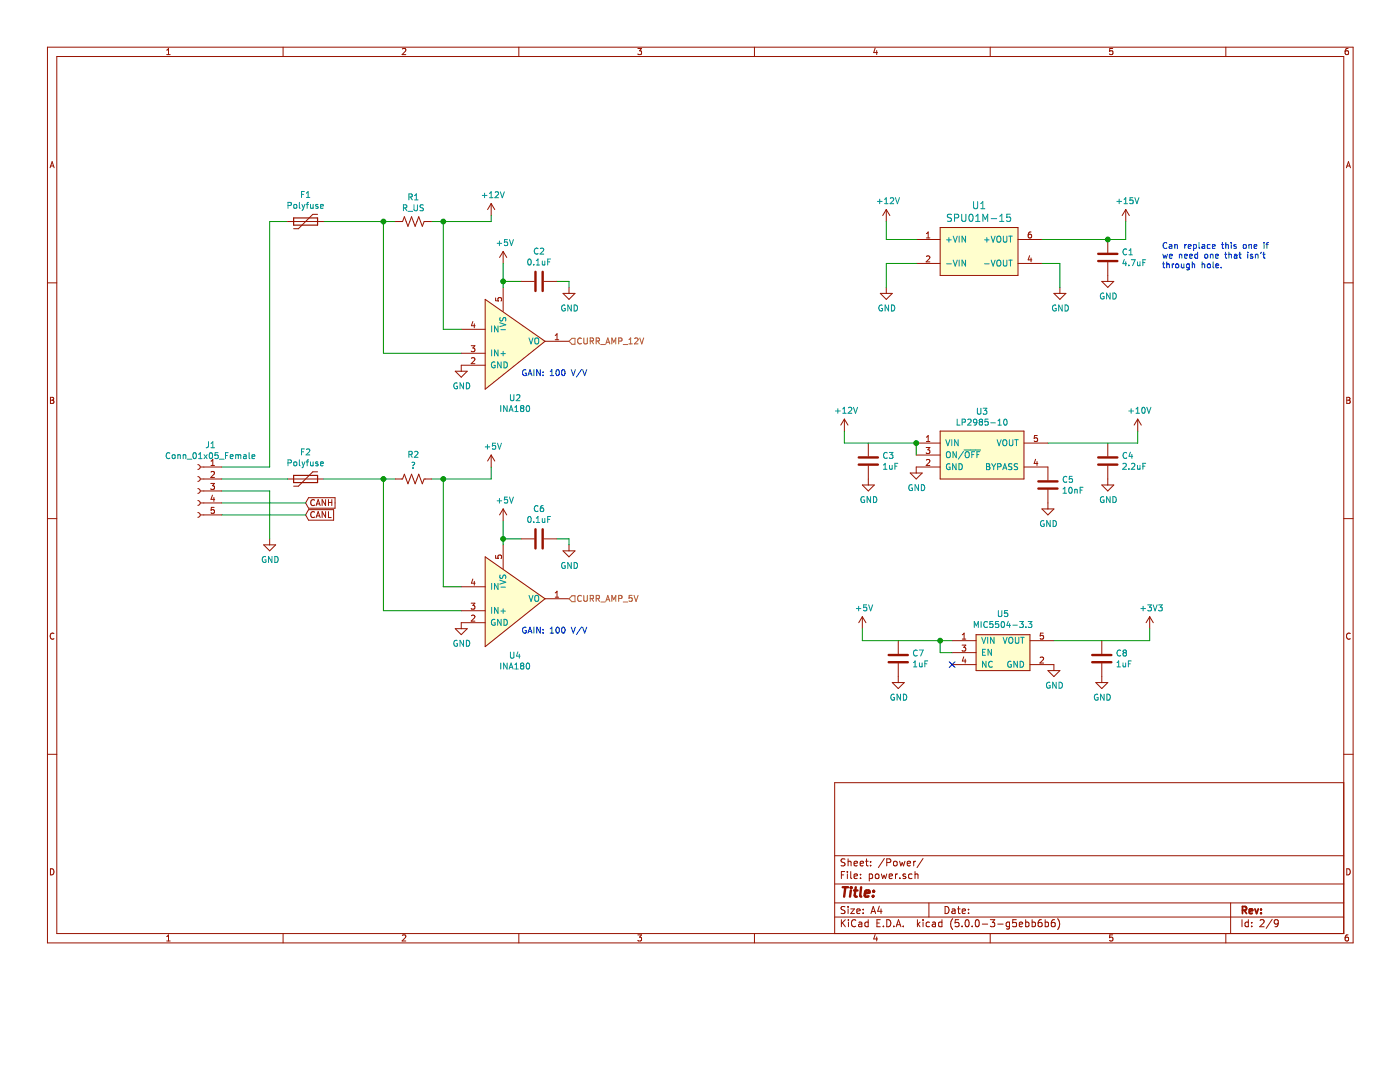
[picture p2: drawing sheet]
<svg xmlns="http://www.w3.org/2000/svg" width="279mm" height="216mm" viewBox="0 0 279 216" stroke-linecap="round" stroke-linejoin="round" font-family="sans-serif">
<g fill="none" stroke="#981200" stroke-width=".2">
<path d="M9.5 9.4h260.5v178.7h-260.5zM11.3 11.3h256.9v175h-256.9zM33.3 10.9h.7M33.3 10l.3-.3v1.2M56.5 9.4v1.9M80.3 9.8l.5-.1 .2 .3-.8 .9h.8M103.5 9.4v1.9M127.3 9.7h.7l-.4 .4 .4 .2v.5l-.2 .1-.5-.1M150.6 9.4v1.9M174.7 9.6l-.3 .9h.7M175 10.1v.8M197.6 9.4v1.9"/>
<path d="M222.1 9.7h-.6l-.1 .6 .6-.1 .1 .6-.2 .1-.5-.1M244.6 9.4v1.9M269 9.7h-.3l-.2 .3-.1 .7 .3 .2 .4-.1-.1-.6-.3-.1-.3 .3M10 33.5l.4-1.2 .4 1.2M10.1 33.1h.6M268.7 33.5l.4-1.2 .4 1.2M268.8 33.1h.6M9.5 56.4h1.8M57.4 44.2h7.2M63.4 42.8h-1l-2.8 2.8h-1M78.9 44.2h1.4l.4-1 .7 2 .7-2 .8 2 .7-2 .7 2 .3-1h1.5M96.8 59.7l12 8.4-12 9.6z"/>
<path d="M98 40.6v2.4M98 40.6l-.7 1.2M98 40.6l.7 1.2M98.9 59.4v.6l.6 .1-.1-.5 .2-.2h.3l.2 .2-.1 .5M100.4 50.2v2.4M100.4 57.3v4.8M100.4 50.2l-.7 1.2M100.4 50.2l.7 1.2M104 56.2h2.6M108.5 56.2h2.7M112.4 58.5h2.4l-1.2 1.2zM113.6 57.3v1.2"/>
<path d="M175.7 58.5h2.4l-1.2 1.2zM176.9 41.8l-.7 1.2M176.9 41.8v2.4M176.9 57.3v1.2M176.9 41.8l.7 1.2M182.9 47.8h4.7M182.9 52.6h4.7M184.9 46.6l.3-.3v1.2M184.9 51.2l.4-.1 .3 .3-.8 .9h.8M184.9 47.5h.7M187.6 45.4h15.6v9.6h-15.6zM203.2 47.8h4.7"/>
<path d="M203.2 52.6h4.7M205.5 51l-.3 .9h.7M205.8 46.3h-.2a.74 .74 0 0 0-.2 1.2l.4-.1 .1-.4-.3-.3h-.2l-.2 .3M205.8 51.5v.8M210.3 58.5h2.4l-1.2 1.2zM211.5 57.3v1.2M219.9 56.2h2.4l-1.2 1.1zM221.1 47.8v2.6M221.1 52.3v3.9M224.7 41.8l-.8 1.2M224.7 41.8v2.4M224.7 41.8l.7 1.2"/>
<path d="M268.2 56.4h1.8M10.1 79.3h.4l.2 .2-.2 .4 .3 .2-.3 .4h-.4zM10.1 79.9h.4M90.9 74.1h2.3l-1.1 1.2zM92.1 70.5h4.7M92.1 65.7h4.7M94 69h.8l-.4 .4 .3 .2 .1 .4-.3 .2-.5-.1M94.1 71.5l.4-.1 .3 .3-.8 .9h.8M94.4 64.2l-.3 .8h.7M94.7 64.6v.8M96.8 72.9h-4.7v1.2M108.8 68.1h4.8"/>
<path d="M110.8 66.9l.4-.3v1.2M110.8 67.8h.7M268.8 79.3h.4l.2 .2-.2 .4 .3 .2-.2 .4h-.5zM268.8 79.9h.4M39.5 99.9a.48 .48 0 0 1 .5 .5 .48 .48 0 0 1-.5 .4M39.5 97.5a.48 .48 0 0 1 .5 .5 .48 .48 0 0 1-.5 .4M39.5 95.1a.48 .48 0 0 1 .5 .5 .48 .48 0 0 1-.5 .5M39.5 92.7a.48 .48 0 0 1 .5 .5 .48 .48 0 0 1-.5 .5M40 98h4.3M40 95.6h4.3M40 93.2h4.3M42.1 96.5h.7l-.4 .4 .3 .1 .1 .4-.2 .3-.5-.2"/>
<path d="M42.1 92.9h.7M42.1 92l.4-.3v1.2M42.1 94.2l.5-.1 .2 .3-.7 .9h.7M42.4 98.8l-.3 .8h.8M42.7 99.3v.7M57.4 95.6h7.2M61.6 99.3h5.3v2.1h-5.3l-.6-1zM62.8 99.8a.53 .53 0 0 0-.8 .5 .53 .53 0 0 0 .8 .5M63.4 94.1h-1l-2.8 2.9h-1M65 99.7v1.2l-.7-1.2v1.2M65.6 99.7v1.2M66.2 99.7v1.2"/>
<path d="M78.9 95.6h1.4l.4-1 .7 1.9 .7-1.9 .8 1.9 .7-1.9 .7 1.9 .3-.9h1.5M98 90.8l-.7 1.2M98 90.8v2.4M98 90.8l.7 1.2M168.5 83.6l-.7 1.2M168.5 83.6v2.4M168.5 83.6l.7 1.2M172.1 96.8h2.4l-1.2 1.2zM173.3 88.4v2.6M173.3 93v3.8M181.7 94.4h2.3l-1.1 1.2zM182.9 88.4h4.7"/>
<path d="M182.9 90.8h4.7M184.8 89.3h.8l-.4 .4 .3 .2 .1 .4-.3 .2-.5-.1M184.9 91.8l.4-.1 .3 .3-.8 .9h.8M184.9 88.1h.7M184.9 87.2l.3-.3v1.2M187.6 86h16.8v9.6h-16.8zM187.6 93.2h-4.7v1.2M204.4 93.2h4.7v2.6M204.4 88.4h4.7M206.7 91.6l-.3 .9h.7M207 92.1v.8M207 86.9h-.5l-.1 .6 .4-.1 .3 .2v.3l-.3 .2-.4-.1"/>
<path d="M209.1 97.7v3.9M219.9 96.8h2.4l-1.2 1.2zM221.1 88.4v2.6M221.1 93v3.8M227.1 83.6l-.8 1.2M227.1 83.6v2.4M227.1 83.6l.7 1.2M9.5 103.5h1.8M39.5 102.3a.48 .48 0 0 1 .5 .4 .48 .48 0 0 1-.5 .5M40 102.7h4.3M40 100.4h4.3M42.7 101.2h-.5l-.1 .6 .5-.1 .2 .2v.3l-.2 .2-.5-.1"/>
<path d="M52.6 108.7h2.4l-1.2 1.2zM53.8 107.5v1.2M61.6 101.7h5v2.1h-5l-.6-1.1zM62.8 102.2a.53 .53 0 0 0-.8 .5 .53 .53 0 0 0 .8 .5M63.1 100.9l.4-1.2 .4 1.2M63.1 103.3l.4-1.2 .4 1.2M63.2 100.5h.6M63.2 102.9h.6M65 102.1v1.2l-.7-1.2v1.2M65.6 102.1v1.2h.5M65.6 100.3h.6M92.1 117.1h4.7"/>
<path d="M94.4 115.5l-.3 .9h.7M94.7 116v.8M96.8 111.1l12 8.4-12 9.5zM98.9 110.8v.6h.6l-.1-.4 .2-.2h.3l.2 .2-.1 .4M100.4 101.6v2.3M100.4 108.7v4.8M100.4 101.6l-.7 1.1M100.4 101.6l.7 1.1M104 107.5h2.6M108.5 107.5h2.7M108.8 119.5h4.8M110.8 119.2h.7"/>
<path d="M110.8 118.3l.4-.3v1.2M112.4 109.9h2.4l-1.2 1.2zM113.6 108.7v1.2M207.9 101.6h2.4l-1.2 1.1zM268.2 103.5h1.8M10.8 126.4a.54 .54 0 0 0-.8 .5 .54 .54 0 0 0 .8 .5M90.9 125.4h2.3l-1.1 1.2zM92.1 121.9h4.7M94 120.4h.8l-.4 .4 .3 .1 .1 .4-.3 .3-.5-.2M94.1 122.9l.4-.2 .3 .4-.8 .8h.8M96.8 124.3h-4.7v1.1M172.1 123.1l-.7 1.2"/>
<path d="M172.1 123.1v2.3M172.1 123.1l.7 1.2M178.1 136.2h2.4l-1.2 1.2zM179.3 127.8v2.7M179.3 132.4v3.8M190 127.8h4.8M190 132.6h4.8M190 130.2h4.8M192 128.7h.7l-.4 .5 .4 .1v.4l-.2 .2-.5-.1M192 127.5h.7M192 126.7l.4-.4v1.2M192.3 131.1l-.3 .8h.8"/>
<path d="M192.6 131.5v.8M194.8 126.6h10.8v7.2h-10.8zM205.6 127.8h4.7M205.6 132.6h4.7v1.2M207.6 131.2l.4-.1 .3 .3-.8 .9h.8M208.2 126.3h-.5l-.1 .6 .4-.1 .3 .2v.3l-.3 .2-.4-.1M209.1 133.8h2.4l-1.2 1.2zM218.7 136.2h2.4l-1.2 1.2zM219.9 127.8v2.7M219.9 132.4v3.8M229.4 123.1l-.7 1.2M229.4 123.1v2.3"/>
<path d="M229.4 123.1l.8 1.2M269.5 126.4a.54 .54 0 0 0-.8 .5 .54 .54 0 0 0 .8 .5M9.5 150.5h1.8M268.2 156.2h-101.6v30.1M268.2 150.5h1.8M10.1 173.4a.62 .62 0 0 1 .7 .6 .62 .62 0 0 1-.7 .6zM166.6 176.4h101.6M166.6 170.8h101.6M167.9 174.6h.5M168.6 173.9h-.7v1.4M168.6 171.4h-.5l-.3 .2 .2 .4 .6 .3v.4l-.2 .1-.6-.1M169.1 173.9v.1"/>
<path d="M169.1 174.4v.9M169.3 171.4v1.4M169.3 172l.1-.1h.4l.1 .9M169.8 173.9v1.2l.2 .2M170.4 172.3l.7-.1v-.3h-.4l-.3 .1 .1 .7h.6M170.4 174.9l.7-.2v-.2l-.4-.1-.3 .2 .1 .6h.6M171.7 172.3l.6-.1v-.3h-.4l-.2 .1v.7h.6M171.7 175.2v.1M171.7 174.5v.1M172.7 171.9h.6M172.9 171.4v1.2l.4 .2M173.5 174.5l.4-.1 .3 .2-.1 .6-.2 .1-.4-.1"/>
<path d="M173.5 174.4v1.4M173.7 172.7v.1M173.7 171.9v.1M174.8 174.5l.2-.1 .3 .1 .1 .6-.1 .1-.3 .1-.2-.1zM175.9 174.4l.3 .9 .2-.7 .3 .7 .3-.9M176.5 171.3l-1.2 1.8M177 172.1l.6-.1 .2-.1-.1-.4-.2-.1h-.5v1.4M177.5 174.9l.6-.2-.1-.2-.4-.1-.1 .2v.6h.5M178.4 172l.2-.1 .4 .1v.7l-.2 .1-.4-.1zM178.7 174.4v.9M179.1 174.4l-.4 .2M179.5 171.9l.3 .9 .3-.7 .2 .7 .3-.9"/>
<path d="M179.6 175.2v.1M180.7 174.5l-.3-.1-.2 .2 .1 .2 .4 .1v.3h-.5M181.1 172.3l.6-.1v-.3h-.4l-.2 .1v.7h.6M182 174.5l-.4-.1-.3 .2 .1 .6 .2 .1 .4-.1M182.3 171.9v.9M182.6 174.5l.2-.1 .3 .1 .1 .8M182.6 173.9v1.4M182.7 171.9l-.4 .2M184.2 171.3l-1.2 1.8M268.8 173.4a.62 .62 0 0 1 .7 .6 .62 .62 0 0 1-.7 .6zM33.3 186.9l.3-.4v1.3M33.3 187.8h.7"/>
<path d="M56.5 186.3v1.8M80.3 186.6l.5-.1 .2 .4-.8 .9h.8M103.5 186.3v1.8M127.3 186.5h.7l-.4 .5 .4 .1v.5l-.2 .2-.5-.2M150.6 186.3v1.8M166.6 183h101.6M166.6 180.2h101.6M167.9 183.5v1.4M168.1 184.1l.6 .8M168.6 181l-.5-.1-.3 .2 .2 .4 .6 .3v.4l-.2 .1-.6-.1M168.7 183.5l-.8 .8M169.3 180.9v.1"/>
<path d="M169.3 181.4v.9M169.3 183.5v.2M169.3 184v.9M169.8 181.4h.7l-.7 .9h.7M170.8 183.7a.56 .56 0 0 0-.7-.1 .56 .56 0 0 0-.2 .7 .53 .53 0 0 0 .3 .6 .53 .53 0 0 0 .6-.1M171 181.8l.7-.1-.1-.3h-.4l-.2 .2 .1 .6h.5M171.4 184.1h.5l.1 .8M172 184.3l-.5 .1-.2 .2 .2 .3 .5-.1M172.3 181.4v.2M172.3 182.2v.1M173.3 183.5v1.4M173.3 184.1l-.4-.1-.3 .3 .1 .5 .2 .1 .4-.1"/>
<path d="M173.8 182.3l.5-1.4 .5 1.4M173.9 181.9h.7M174.7 186.5l-.3 .9h.7M175 187v.8M175 184.2h.5M175.5 180.8l-.3 1h.8M175.7 183.5h-.7v1.4h.7M175.8 181.4v.9M176.3 184.8v.1M177 183.5a.71 .71 0 0 1 .8 .7 .71 .71 0 0 1-.8 .7zM178.4 184.8v.1M178.9 184.9l.4-1.4 .5 1.4"/>
<path d="M179 184.5h.6M180.3 184.8v.1M183.1 183.5v1.4M183.2 184.4l.4 .5M183.6 184l-.5 .5M184.2 183.5v.2M184.2 184v.9M185.4 180.2v2.8M185.5 184.1l-.4-.1-.3 .3 .1 .5 .2 .1 .4-.1M186.1 184.1h.5l.1 .8M186.7 184.3l-.7 .3 .2 .3 .5-.1M188 184.1l-.4-.1-.3 .3 .1 .5 .2 .1 .4-.1"/>
<path d="M188 183.5v1.4M188.6 180.9a.71 .71 0 0 1 .8 .7 .71 .71 0 0 1-.8 .7zM190 181.4h.5l.1 .9M190.1 183.3a1.61 1.61 0 0 0 0 2.2M190.6 181.7l-.5 .1-.2 .2 .2 .3 .5-.1M191.1 181.4h.5M191.3 180.9v1.2l.3 .2M191.3 183.5h-.6l-.1 .7 .7-.1 .1 .2-.1 .5-.2 .1-.5-.1M192 184.8v.1M192 181.8l.7-.1-.1-.3h-.4l-.2 .2 .1 .6h.5M192.7 183.7l.3-.2a.76 .76 0 0 1 .4 .7 .76 .76 0 0 1-.4 .7l-.3-.1-.1-.4zM193.3 182.2v.1"/>
<path d="M193.3 181.4v.2M194 184.8v.1M194.7 183.7l.4-.2a.8 .8 0 0 1-.1 1.4l-.3-.1-.1-.4zM196 184.4h1.1M197.6 186.3v1.8M197.6 183.5h.9l-.5 .6 .5 .1v.6l-.3 .1-.6-.1M199.1 184.4h1.1M201.5 184.1l-.4-.1-.3 .3 .1 .5 .2 .1 .4-.1M201.5 184l-.1 1.3-.2 .1-.3-.1M202.8 183.5h-.7v.7l.7-.1v.7l-.2 .1-.5-.1M203.4 184.5l.7-.2-.1-.2-.4-.1-.2 .2 .1 .6h.5M204.7 184.1l.4-.1 .3 .3-.2 .5h-.5"/>
<path d="M204.7 183.5v1.4M206 184.1l.4-.1 .2 .3v.5l-.2 .1-.4-.1M206 183.5v1.4M207.8 183.5l-.4 .1a1.04 1.04 0 0 0-.1 1.2l.4 .1 .2-.1 .1-.5-.3-.2h-.4l-.1 .2M208.6 184.1l.4-.1 .3 .3-.2 .5h-.5M208.6 183.5v1.4M210.5 183.5l-.4 .1a1.09 1.09 0 0 0-.2 1.2l.4 .1 .2-.1 .1-.5-.3-.2h-.4l-.1 .2M211.1 183.3a1.61 1.61 0 0 1 0 2.2M222.1 186.5h-.6l-.1 .6 .6-.1 .1 .6-.2 .2-.5-.2M244.6 186.3v1.8M245.6 180.2v6.1M247.9 183.5v1.4"/>
<path d="M249.1 184.1l-.4-.1-.2 .3 .1 .5h.5M249.1 183.5v1.4M249.8 184.8v.1M249.8 184.1v.1M251.5 183.7l.5-.2 .3 .4-.9 1h.9M253.9 183.4l-1.2 1.9M255.1 184.1l-.3 .3-.4-.1-.1-.2v-.3l.3-.3h.2l.3 .3a.95 .95 0 0 1-.4 1.1h-.3M269 186.5l-.3 .1-.2 .2-.1 .7 .3 .3 .4-.2-.1-.6h-.3l-.3 .2"/>
</g>
<g fill="none" stroke="#009596" stroke-width=".2">
<path d="M60.2 38.8h.4M60.7 38.2h-.5v1.2M61.2 39.4h.6M61.2 38.5l.3-.3v1.2M81.6 39.3l.6-.1v-.4l-.6-.1v1.2M81.9 39.3l.4 .6M82.7 39.9h.7M82.7 39l.4-.3v1.2M96.3 39h.9M96.7 38.5v1M97.7 39.5h.7M97.7 38.6l.3-.3v1.2"/>
<path d="M98.8 38.4l.5-.1 .2 .3-.7 .9h.7M99.8 38.3l.4 1.2 .5-1.2M175.6 39.7v.9M176.5 39.8l.4-.3v1.1M177.7 39.6l.4-.1 .3 .3-.8 .8h.8M178.7 39.5l.4 1.1 .4-1.1M223.4 39.7v.9M224.3 39.8l.4-.3v1.1M226.1 39.5h-.6v.5l.1-.1 .5 .1v.5l-.2 .1-.4-.1M226.5 39.5l.4 1.1 .4-1.1M57.5 41h.5l.2-.2-.1-.3-.6-.1v1.2M58.7 40.8l.5 .1-.1 .6h-.4z"/>
<path d="M59.7 40.4v1l.2 .2M60.3 40.8l.3 .8M60.6 41.6l-.3 .4M60.8 40.8l-.2 .8M61.1 40.8h.5M61.6 40.4l-.3 .1v1.1M62 40.8v.7h.5M62.5 40.8v.8M63.4 40.8h-.2l-.2 .2v.1l.4 .1v.3h-.4M64 41.2l.5-.1v-.3h-.4l-.1 .2v.5h.5M80.5 41.5l.7-.1v-.4l-.7-.1v1.2M80.8 41.5l.4 .6"/>
<path d="M81.4 42.2h.9M82.6 40.9v.9l.3 .3h.2l.2-.3v-.9M84.5 40.9h-.5l-.2 .2 .1 .3 .6 .2v.3l-.2 .2-.5-.1M99.2 48.6h.9M99.7 48.1v.9M101.3 47.8h-.6v.6l.1-.1h.4l.1 .6-.2 .1-.4-.1M101.7 47.8l.4 1.2 .4-1.2M105.4 51.8l.2-.1a.63 .63 0 0 1 .4 .6 .63 .63 0 0 1-.4 .6l-.3-.5zM106.5 52.8v.1M107 52l.4-.3v1.2M107 52.9h.7M107.4 49.6a.53 .53 0 0 0-.8 .5 .53 .53 0 0 0 .8 .5"/>
<path d="M107.8 49.6l.5-.1 .2 .3-.7 .9h.7M108.2 52.1l.1 .7h.4M108.7 52.1v.8M109.3 52.3h.4M109.9 51.7h-.6v1.2M175.1 40.2h.9M176.5 40.6h.7M188.9 47.9h1M188.9 52.6h1M189.4 47.4v.9M189.9 42.8l-.6-.1-.2 .2v.4l.7 .3 .1 .3-.3 .3-.5-.1M190.2 47.1l.4 1.2 .4-1.2"/>
<path d="M190.2 51.9l.4 1.2 .4-1.2M190.5 43.5l.7-.1 .1-.2v-.3l-.8-.2v1.5M191.4 47.1v1.2M191.4 51.9v1.2M191.9 42.7v1.2l.3 .3 .4-.1 .2-.2v-1.2M192.7 47.1v1.2l-.7-1.2v1.2M192.7 51.9v1.2l-.7-1.2v1.2M193.5 42.9l.2-.2a.77 .77 0 0 1 .5 .8 .77 .77 0 0 1-.5 .7l-.2-.2-.1-.4zM194.3 40.2v1.2l.3 .2h.2l.3-.2v-1.2M194.7 44.2h.9M194.7 43.2l.5-.5v1.5M195.7 41.6h.8"/>
<path d="M195.7 40.6l.4-.4v1.4M196.2 44.2v-1.5l.4 1.1 .5-1.1v1.5M196.5 47.9h.9M196.5 52.6h.9M196.9 47.4v.9M197.8 51.9l.4 1.2 .4-1.2M197.8 47.1l.4 1.2 .4-1.2M197.8 43.6h1.1M199 52.1l.2-.2 .4 .1a.73 .73 0 0 1-.1 1.1l-.5-.2zM199 47.3l.2-.2 .4 .1a.73 .73 0 0 1-.1 1.1l-.5-.2zM199.5 43.2l.4-.5v1.5M199.5 44.2h.8"/>
<path d="M200.2 47.1v1l.3 .2h.3l.1-.2v-1M200.2 51.9v1l.3 .2 .3-.1 .1-.1v-1M201.3 51.9h.7M201.3 47.1h.7M201.6 42.7h-.7v.7l.7-.1 .1 .3-.1 .4-.2 .2-.5-.2M201.7 47.1v1.2M201.7 51.9v1.2M220.3 58.5a.55 .55 0 0 0-.7 .6 .55 .55 0 0 0 .7 .5v-.4h-.2M221.5 58.5v1.2l-.7-1.2v1.2M222.1 58.5a.6 .6 0 0 1 .7 .6 .6 .6 0 0 1-.7 .6zM222.9 40.2h.9M224.3 40.6h.7"/>
<path d="M224.4 51.8l-.3 .8h.7M224.7 52.2v.8M224.9 49.8a.53 .53 0 0 0-.8 .5 .53 .53 0 0 0 .8 .4M225.3 52.9v.1M225.3 50.8h.7M225.3 50l.4-.3v1.1M225.8 51.8h.8l-.6 1.2M227 52.2l.1 .8 .4-.1M227.5 52.2v.8M228.1 52.4h.4M228.7 51.8h-.6v1.2M91.2 76.5a.55 .55 0 0 0-.6 .5 .55 .55 0 0 0 .6 .5l.1-.4h-.2"/>
<path d="M92.5 76.4v1.2l-.7-1.2v1.2M93.1 76.4a.6 .6 0 0 1 .7 .6 .6 .6 0 0 1-.7 .6zM98.1 65v1.2M98.1 69.8v1.2M98.8 72.3a.54 .54 0 0 0-.7 .5 .54 .54 0 0 0 .7 .5v-.4h-.2M99.4 65v1.2l-.7-1.2v1.2M99.4 69.8v1.2l-.7-1.2v1.2M99.7 64.4l1.2 .4-1.2 .4M99.8 63.4l-.1 .4 .3 .3 .3-.2 .2-.5h.3l.1 .7M100 70.6h.9M100 65.8h.9M100 72.2v1.2l-.7-1.2v1.2"/>
<path d="M100.4 70.1v.9M100.6 72.2a.6 .6 0 0 1 .7 .6 .6 .6 0 0 1-.7 .6zM101.9 78.8v.9l.2 .3 .3-.1 .2-.2v-.9M103.1 78.9l.4-.1 .3 .3-.8 .9h.8M105.6 67.4l.4 1.2 .4-1.2M106.8 67.6l.2-.2a.41 .41 0 0 1 .5 .4v.7l-.5 .1-.2-.1zM112.7 60.9a.55 .55 0 0 0-.6 .6 .55 .55 0 0 0 .6 .5l.1-.4h-.2M114 60.9v1.2l-.7-1.2v1.2M114.6 60.9a.6 .6 0 0 1 .7 .6 .6 .6 0 0 1-.7 .6zM176.1 60.9a.55 .55 0 0 0-.7 .6 .55 .55 0 0 0 .7 .5v-.4h-.2M177.3 60.9v1.2l-.7-1.2v1.2M177.9 60.9a.6 .6 0 0 1 .7 .6 .6 .6 0 0 1-.7 .6z"/>
<path d="M210.7 60.9a.55 .55 0 0 0-.7 .6 .55 .55 0 0 0 .7 .5l.1-.4h-.3M212 60.9v1.2l-.7-1.2v1.2M212.6 60.9a.6 .6 0 0 1 .6 .6 .6 .6 0 0 1-.6 .6zM33.9 90.4a.53 .53 0 0 0-.8 .5 .53 .53 0 0 0 .8 .5M34.5 90.8h.4v.7h-.3l-.3-.2zM35.5 90.8h.4l.1 .7M35.5 90.7v.8M36.6 90.8h.4l.1 .7M36.6 90.7v.8M37.4 91.6h.9M38.6 90.4l.2-.1a.63 .63 0 0 1 .4 .6 .63 .63 0 0 1-.4 .6l-.3-.4zM39.6 91.5h.7"/>
<path d="M39.6 90.7l.4-.4v1.2M40.7 90.7l.6 .8M41.3 90.7l-.6 .8M41.6 88.1v.9l-.2 .3h-.2M41.9 90.4l.1-.1a.65 .65 0 0 1 .4 .6 .65 .65 0 0 1-.4 .6l-.2-.4zM42.1 89.3h.7M42.1 88.5l.4-.4v1.2M43.5 90.3h-.6v.6l.2-.1 .4 .1v.5l-.2 .1-.4-.1M43.8 91.6h.9M45 90.9h.4M45.6 90.3h-.6v1.2M46 91.1l.5-.1v-.2l-.4-.1-.1 .2v.6h.5"/>
<path d="M47 90.8l.4-.1 .2 .2M47 90.7v.8M47.6 90.9l.1-.2 .3 .1 .1 .7M47.6 90.9v.6M48.6 90.8h.5v.7M49.1 91l-.5 .2v.3h.5M49.7 90.3v1l.2 .2M50.3 91.1l.6-.1-.1-.2-.3-.1-.2 .2v.6h.5M57.5 92.4l.5-.1 .2-.1-.1-.3-.6-.1v1.2M58.7 92.2l.5 .1-.1 .6-.4-.1zM59.7 91.8v1l.2 .2M60.2 90.2h.4"/>
<path d="M60.3 92.2l.3 .8M60.6 93l-.3 .4M60.7 89.6h-.5v1.2M60.8 92.2l-.2 .8M61.1 92.2h.5M61.2 89.7l.4-.1 .2 .3-.7 .9h.7M61.6 91.8l-.3 .1v1.1M62 92.2v.7l.5-.1M62.5 92.2v.8M63.4 92.2h-.2l-.2 .1v.2l.4 .1v.3h-.4M64 92.5l.5-.1v-.2h-.4l-.1 .1v.6h.5M81.6 90.7l.6-.1v-.4l-.6-.1v1.2"/>
<path d="M81.9 90.7l.4 .6M82.2 92.3l.4-.1a.41 .41 0 0 1-.2 .7M82.4 93.3v.1M82.4 92.9v.1M82.7 90.2l.5-.1 .2 .3-.7 .9h.7M96.8 89.2h.9M97.3 88.7v.9M98.9 88.4h-.6v.6l.1-.1 .4 .1 .1 .5-.2 .1-.4-.1M99.2 99.9h.9M99.3 88.4l.4 1.2 .4-1.2M99.7 99.5v.9M99.9 80.9v1.2"/>
<path d="M101.2 80.9v1.2l-.7-1.2v1.2M101.3 99.2h-.6v.6l.1-.2 .4 .1 .1 .6-.2 .1-.4-.1M101.6 82.1l.4-1.2 .4 1.2M101.7 99.2l.4 1.2 .4-1.2M101.7 81.8h.6M102.7 81.3l.4-.4v1.2M102.7 82.1h.7M104.1 81.5l-.2 .2v.2l.2 .2h.4v-.2v-.3l-.2-.1M104.1 81.5h.2M104.5 81l-.4-.1-.2 .2v.2l.2 .2M104.5 81v.1M104.5 81.1v.2l-.2 .2"/>
<path d="M105.1 81.1l.2-.2a.63 .63 0 0 1 .4 .6 .63 .63 0 0 1-.4 .6l-.3-.4zM166.7 82h1M167.2 81.6v.9M168.2 82.5h.7M168.2 81.6l.3-.3v1.2M169.3 81.4l.5-.1 .2 .3-.7 .9h.7M170.3 81.3l.4 1.2 .4-1.2M172.5 99.2a.55 .55 0 0 0-.7 .5 .55 .55 0 0 0 .7 .5l.1-.4h-.3M173.7 99.1v1.2l-.6-1.2v1.2M174.3 99.1a.6 .6 0 0 1 .7 .6 .6 .6 0 0 1-.7 .6zM176.3 93.6h.7M176.3 92.8l.4-.4v1.2"/>
<path d="M177.1 90.4a.53 .53 0 0 0-.8 .5 .53 .53 0 0 0 .8 .4M177.5 90.3h.7l-.4 .4 .3 .1 .1 .5-.2 .2-.5-.2M177.5 92.9l.1 .7 .4-.1M178 92.9v.7M178.6 93h.4M179.2 92.4h-.6v1.2M182 96.8a.55 .55 0 0 0-.6 .5 .55 .55 0 0 0 .6 .5l.1-.4h-.2M183.3 96.7v1.2l-.7-1.2v1.2M183.9 96.7a.6 .6 0 0 1 .7 .6 .6 .6 0 0 1-.7 .6zM188.8 87.7l.4 1.2 .4-1.2M188.9 90.3l.3-.2a.41 .41 0 0 1 .5 .4l-.1 .7-.4 .1-.3-.1zM189.6 92.6a.54 .54 0 0 0-.7 .5 .54 .54 0 0 0 .7 .5v-.4h-.2"/>
<path d="M189.9 87.7v1.2M190.8 92.5v1.2l-.7-1.2v1.2M190.9 90.1v1.2l-.7-1.2v1.2M191 83.6v1.2h.6M191.2 87.7v1.2l-.7-1.2v1.2M191.4 92.5a.6 .6 0 0 1 .7 .6 .6 .6 0 0 1-.7 .6zM192 84.3l.6-.1v-.4l-.6-.2v1.2M192.3 90.1l-1 1.5M192.4 89.8h3.3M192.7 90.3l.2-.2 .3 .1a.73 .73 0 0 1-.1 1.1l-.4-.1zM193.1 83.8l.5-.2 .2 .4-.7 .8h.7M193.9 90.7h.4"/>
<path d="M194.5 90.1h-.6v1.2M195 90.7h.3M195 84.2l-.3 .2-.3-.1-.1-.5 .4-.2 .3 .3-.2 .8-.4 .1M195.1 81.5v.9l.2 .3 .3-.1 .2-.2v-.9M195.5 90.1h-.5v1.2M195.6 84.2l-.2-.3 .2-.3 .4 .2v.2l-.1 .2M195.6 84.2l-.2 .2v.2l.2 .2h.4l.1-.2-.1-.3-.1-.1M195.6 84.2h.3M196.2 81.5h.7l-.4 .4 .4 .1v.5l-.2 .2-.5-.2M196.9 92.5h.4l.2 .3-.2 .3 .3 .2-.2 .4h-.5zM196.9 93.1h.4M197.2 83.6h-.6l-.1 .6 .2-.1 .5 .1v.5l-.2 .1-.5-.1"/>
<path d="M197.7 84.4h.9M197.9 92.5l.4 .6M198.3 93.1v.6M198.7 92.5l-.4 .6M199 87.7l.4 1.2 .4-1.2M199.1 93.1l.6-.1v-.4l-.6-.1v1.2M199.2 84.8h.6M199.2 84l.3-.4v1.2M200.1 93.7l.4-1.2 .4 1.2M200.2 87.9l.2-.2 .3 .1a.73 .73 0 0 1 0 1.1l-.5-.1zM200.2 93.4h.6M200.4 83.8l.2-.2a.63 .63 0 0 1 .4 .6 .63 .63 0 0 1-.4 .6l-.3-.4z"/>
<path d="M201.4 87.7v1l.3 .2h.3l.1-.2v-1M201.9 92.6l-.4-.1-.2 .1v.4l.5 .2 .1 .3-.2 .2h-.4M202.5 87.7h.7M202.9 87.7v1.2M203.1 92.6l-.5-.1-.2 .3 .1 .2 .5 .3v.3l-.6 .1M212.1 98.4h.7M212.1 97.6l.4-.4v1.2M212.9 95.2a.53 .53 0 0 0-.7 .5 .53 .53 0 0 0 .7 .4M213.4 97.3l.2-.1a.63 .63 0 0 1 .4 .6 .63 .63 0 0 1-.4 .6l-.3-.4zM214 95.1h-.6v.5l.4-.1 .3 .2v.3l-.3 .2-.4-.1M214.5 97.6v.8M214.5 97.8l.4-.1 .1 .7"/>
<path d="M215.6 97.8h.4M216.1 97.2h-.5v1.2M220.3 99.2a.55 .55 0 0 0-.7 .5 .55 .55 0 0 0 .7 .5v-.4h-.2M221.5 99.1v1.2l-.7-1.2v1.2M222.1 99.1a.6 .6 0 0 1 .7 .6 .6 .6 0 0 1-.7 .6zM224.1 92.6l.5-.2 .2 .4-.8 .8h.8M224.9 90.4a.53 .53 0 0 0-.8 .5 .53 .53 0 0 0 .8 .4M225.3 82h.9M225.3 93.5v.1M225.6 90.2l-.3 .9h.8M225.7 81.6v.9M225.8 92.6l.5-.2 .2 .4-.7 .8h.7"/>
<path d="M225.9 90.7v.8M226.7 82.5h.7M226.7 81.6l.4-.3v1.2M227 92.9l.1 .7 .4-.1M227.5 92.9v.7M228 81.4l.1-.1a.63 .63 0 0 1 .5 .6 .63 .63 0 0 1-.5 .6l-.2-.5zM228.1 93h.4M228.7 92.4h-.6v1.2M228.9 81.3l.4 1.2 .4-1.2M53 111.1a.55 .55 0 0 0-.7 .5 .55 .55 0 0 0 .7 .6l.1-.5h-.3M54.3 111v1.2l-.7-1.2v1.2M54.8 111a.6 .6 0 0 1 .7 .6 .6 .6 0 0 1-.7 .6z"/>
<path d="M98.1 116.4v1.2M99.4 116.4v1.2l-.7-1.2v1.2M99.7 115.8l1.2 .4-1.2 .4M99.8 114.7l-.1 .5 .3 .2 .3-.1 .2-.5h.3l.1 .6M100 117.2h.9M105.4 103.2l.2-.1a.63 .63 0 0 1 .4 .6 .63 .63 0 0 1-.4 .6l-.3-.5zM105.6 118.8l.4 1.2 .4-1.2M106.5 104.1v.2M106.8 119l.2-.2a.41 .41 0 0 1 .5 .4v.6l-.5 .2-.2-.2zM107 104.3h.7M107 103.4l.4-.3v1.2M107.4 101a.53 .53 0 0 0-.8 .5 .53 .53 0 0 0 .8 .5"/>
<path d="M108.2 103.5l.1 .7 .4-.1M108.4 100.9h-.2a.74 .74 0 0 0-.1 1.2l.3-.1 .1-.4-.2-.3h-.2l-.3 .3M108.7 103.5v.8M109.3 103.6h.4M109.9 103.1h-.6v1.2M112.7 112.3a.55 .55 0 0 0-.6 .5 .55 .55 0 0 0 .6 .6l.1-.5h-.2M114 112.2v1.2l-.7-1.2v1.2M114.6 112.2a.6 .6 0 0 1 .7 .6 .6 .6 0 0 1-.7 .6zM208.3 103.9a.55 .55 0 0 0-.7 .6 .55 .55 0 0 0 .7 .5l.1-.4h-.2M209.6 103.9v1.2l-.7-1.2v1.2M210.2 103.9a.6 .6 0 0 1 .6 .6 .6 .6 0 0 1-.6 .6zM91.2 127.8a.55 .55 0 0 0-.6 .6 .55 .55 0 0 0 .6 .5l.1-.4h-.2"/>
<path d="M92.5 127.8v1.2l-.7-1.2v1.2M93.1 127.8a.6 .6 0 0 1 .7 .6 .6 .6 0 0 1-.7 .6zM98.1 121.2v1.2M98.8 123.7a.54 .54 0 0 0-.7 .5 .54 .54 0 0 0 .7 .5v-.4h-.2M99.4 121.2v1.2l-.7-1.2v1.2M99.9 132.3v1.2M100 121.9h.9M100 123.6v1.2l-.7-1.2v1.2M100.4 121.5v.9M100.6 123.6a.6 .6 0 0 1 .7 .6 .6 .6 0 0 1-.7 .6zM101.2 132.3v1.2l-.7-1.2v1.2M101.6 133.5l.4-1.2 .4 1.2"/>
<path d="M101.7 133.2h.6M101.9 130.1v1l.2 .2h.3l.2-.2v-1M102.7 133.5h.7M102.7 132.6l.4-.3v1.2M103.4 130.1l-.3 .8h.7M103.6 130.5v.8M104.1 132.8l-.2 .2v.3l.2 .2h.4v-.2v-.4l-.2-.1M104.1 132.8l-.2-.2 .2-.3 .4 .1v.3l-.2 .1M104.1 132.8h.2M105.1 132.4l.2-.1a.63 .63 0 0 1 .4 .6 .63 .63 0 0 1-.4 .6l-.3-.5zM170.9 121.4h.9M171.4 121v.9"/>
<path d="M173 120.7h-.6l-.1 .6 .2-.2 .4 .1 .1 .6-.2 .1-.5-.1M173.4 120.7l.3 1.2 .5-1.2M178.5 138.6a.55 .55 0 0 0-.7 .5 .55 .55 0 0 0 .7 .6v-.5h-.2M179.7 138.5v1.2l-.7-1.2v1.2M180.3 138.5a.6 .6 0 0 1 .7 .6 .6 .6 0 0 1-.7 .6zM182.3 133.1h.7M182.3 132.2l.3-.3v1.2M183 129.8a.53 .53 0 0 0-.7 .5 .53 .53 0 0 0 .7 .5M183.4 129.7h.8l-.5 1.2M183.5 132.3l.1 .7 .4-.1M184 132.3v.8M184.6 132.4h.4"/>
<path d="M185.1 131.9h-.5v1.2M194.4 125.2v-1.2l.4 .9 .5-.9v1.2M195.8 124v1.2M195.9 127.2l.4 1.2 .4-1.2M196.1 130.1h.4M196.7 129.6h-.6v1.2h.6M196.8 131.9v1.2l-.7-1.2v1.2M197.1 124.1a.54 .54 0 0 0-.8 .5 .54 .54 0 0 0 .7 .6l.1-.1M197.1 127.2v1.2M197.9 129.6v1.2l-.7-1.2v1.2M198 132.1a.53 .53 0 0 0-.7 .4 .53 .53 0 0 0 .7 .5M198.1 124h-.5l-.1 .6 .2-.1h.4v.6l-.1 .1-.5-.1"/>
<path d="M198.4 127.2v1.2l-.7-1.2v1.2M199.2 121.8v1l.3 .2h.3l.1-.2v-1M199.3 124h-.6l-.1 .6 .2-.1 .5 .1v.5l-.2 .1-.5-.1M199.9 124.1l.2-.1a.63 .63 0 0 1 .4 .6 .63 .63 0 0 1-.4 .6l-.3-.4zM200.2 127.2l.4 1.2 .4-1.2M201.1 121.8h-.6l-.1 .6 .2-.1 .5 .1v.5l-.2 .1-.5-.1M201.2 124l-.3 .8h.8M201.4 127.3l.2-.1h.3a.73 .73 0 0 1-.1 1.2l-.4-.2zM201.5 124.4v.8M201.8 132a.55 .55 0 0 0-.7 .6 .55 .55 0 0 0 .7 .5v-.5h-.2M202.1 124.8h.9M202.6 127.2v.9l.3 .3 .3-.1 .1-.2v-.9"/>
<path d="M203 131.9v1.2l-.7-1.2v1.2M203.5 124h.7l-.4 .5 .4 .1v.4l-.2 .2-.5-.1M203.6 131.9a.6 .6 0 0 1 .7 .6 .6 .6 0 0 1-.7 .6zM203.7 127.2h.7M204 127.2v1.2M204.7 125.1v.1M205.2 124h.7l-.3 .5 .3 .1v.5l-.2 .1-.5-.1M209.5 136.2a.55 .55 0 0 0-.7 .5 .55 .55 0 0 0 .7 .6l.1-.5h-.3M210.8 136.1v1.2l-.7-1.2v1.2M211.4 136.1a.6 .6 0 0 1 .6 .6 .6 .6 0 0 1-.6 .6zM219.1 138.6a.55 .55 0 0 0-.7 .5 .55 .55 0 0 0 .7 .6v-.5h-.2M220.3 138.5v1.2l-.7-1.2v1.2"/>
<path d="M220.9 138.5a.6 .6 0 0 1 .7 .6 .6 .6 0 0 1-.7 .6zM222.9 133.1h.7M222.9 132.2l.4-.3v1.2M223.7 129.8a.53 .53 0 0 0-.8 .5 .53 .53 0 0 0 .8 .5M224.1 132.3l.1 .7 .4-.1M224.4 130.2l-.3 .2v.3l.3 .2 .3-.1 .1-.1v-.3l-.2-.2M224.4 130.2l-.3-.2 .3-.3h.2l.2 .2-.2 .3M224.4 130.2h.2M224.6 132.3v.8M225.2 132.4h.4M225.8 131.9h-.6v1.2M227.7 121.4h.9"/>
<path d="M228.1 121v.9M229.1 120.7h.7l-.4 .4 .3 .2 .1 .4-.2 .2-.5-.1M230.1 120.7l.4 1.2 .4-1.2M231.2 120.7h.8l-.5 .4 .4 .2v.5l-.2 .1-.5-.1"/>
</g>
<g fill="none" stroke="#009300" stroke-width=".2">
<path d="M57.4 44.2h-3.6v49h-9.5M64.6 44.2h14.3M76.5 44.2v26.3h15.6M88.5 44.2v21.5h3.6M98 43v1.2h-11.9M100.4 52.6v4.7M100.4 56.2h3.6M111.2 56.2h2.4v1.1M176.9 44.2v3.6h6M182.9 52.6h-6v4.7M207.9 52.6h3.6v4.7M224.7 44.2v3.6h-16.8"/>
<path d="M44.3 98h9.5v9.5M44.3 95.6h13.1M64.6 95.6h14.3M76.5 95.6v26.3h15.6M88.5 95.6v21.5h3.6M98 93.2v2.4h-11.9M168.5 86v2.4h14.4v2.4M227.1 86v2.4h-18M44.3 100.4h16.7M44.3 102.7h16.7M100.4 103.9v4.8M100.4 107.5h3.6"/>
<path d="M111.2 107.5h2.4v1.2M172.1 125.4v2.4h17.9M187.6 127.8v2.4h2.4M229.4 125.4v2.4h-19.1"/>
</g>
<g fill="#fffecd" stroke="#fffecd" stroke-width=".2">
<path d="M96.8 111.1l12 8.4-12 9.5z"/>
<path d="M96.8 59.7l12 8.4-12 9.6z"/>
<path d="M194.8 126.6h10.8v7.2h-10.8z" fill-rule="evenodd"/>
<path d="M187.6 86h16.8v9.6h-16.8z" fill-rule="evenodd"/>
<path d="M187.6 45.4h15.6v9.6h-15.6z" fill-rule="evenodd"/>
</g>
<g fill="none" stroke="#969400" stroke-width=".2">
<path d="M113.6 68.1l.6-.6h.6v1.2h-.6zM116 67.6a.53 .53 0 0 0-.7 .4 .53 .53 0 0 0 .7 .5M116.5 67.4v1l.3 .2h.3l.1-.2v-1M117.8 68.1l.6-.1v-.4l-.6-.2v1.2M118.1 68.1l.4 .5M119 68.1l.6-.1v-.4l-.6-.2v1.2M119.3 68.1l.3 .5M119.9 68.7h.9M120.9 68.6l.4-1.2 .4 1.2M121 68.3h.6M122.1 68.6v-1.2l.4 .9 .4-.9v1.2M123.5 68.1l.5-.1 .1-.4-.6-.2v1.2"/>
<path d="M124.4 68.7h.9M125.5 68.6h.7M125.5 67.8l.4-.4v1.2M126.7 67.6l.4-.2 .2 .4-.7 .8h.7M127.7 67.4l.4 1.2 .4-1.2M114.2 118.9h.6v1.2h-.6l-.6-.6zM116 118.9a.53 .53 0 0 0-.7 .5 .53 .53 0 0 0 .7 .5M116.5 118.8v1l.3 .2h.3l.1-.2v-1M117.8 119.4h.6v-.5l-.6-.1v1.2M118.1 119.4l.4 .6M119 119.4h.6v-.5l-.6-.1v1.2M119.3 119.4l.3 .6"/>
<path d="M120.9 120l.4-1.2 .4 1.2M121 119.7h.6M122.1 120v-1.2l.4 .9 .4-.9v1.2M123.5 119.4h.5l.1-.5-.6-.1v1.2M126.1 118.8h-.5l-.1 .6 .2-.1 .4 .1v.5l-.1 .1-.5-.1M126.5 118.8l.4 1.2 .4-1.2M119.9 120.1h.9M124.4 120.1h.9"/>
</g>
<g fill="none" stroke="#0327cd" stroke-width=".2">
<path d="M232 52.7h.5M232.1 50.7l.2 .8 .2-.6 .2 .6 .3-.8M232.2 52.3v1l.3 .2M232.9 48.5a.53 .53 0 0 0-.8 .5 .53 .53 0 0 0 .8 .5M232.9 52.8l.4-.1 .1 .8M232.9 52.3v1.2M233.4 51.1l.5-.1v-.2l-.3-.1-.2 .2v.6h.5M233.4 48.8h.4l.1 .8M233.9 49.1l-.6 .2 .1 .2h.5M233.9 52.7v.8M234.3 52.7l-.4 .2M234.5 48.9l.4-.1 .1 .8"/>
<path d="M234.5 48.8v.8M234.7 52.8l.1-.1 .4 .1-.1 .6-.4-.1zM235.4 50.8h.4l.1 .7M235.4 50.7v.8M235.8 52.7v.7l.5-.1M236.3 52.7v.8M236.4 51.1l.5-.1v-.2l-.3-.1-.2 .2v.6h.5M236.4 48.8v.8M236.8 48.8l-.4 .2M237.1 49.2l.6-.1-.1-.3h-.3l-.2 .2 .1 .5h.4M237.4 53.4l-.4 .1-.2-.3 .1-.5h.5v.9l-.3 .3-.2-.1M237.4 51.1l.6-.1-.1-.2-.3-.1-.2 .2 .1 .6h.4"/>
<path d="M237.9 52.8l.5-.1v.8M237.9 52.3v1.2M238.2 48.8h.3l.3 .2-.1 .5h-.5M238.2 48.8v1.2M239 50.8l-.3-.1-.3 .2 .1 .6h.5M239 50.3v1.2M239.3 48.4v1l.2 .2M239.9 48.8h.5v.8M239.9 52.8l.5-.1v.8M239.9 52.3v1.2M240.4 49.1l-.5 .2v.2h.5M240.5 50.8l.3-.1 .3 .2-.2 .6-.4-.1z"/>
<path d="M241 52.8l.5-.1v.7l-.5-.1zM241.5 48.8h-.3l-.3 .2 .2 .5h.4M241.6 50.8h.4l.1 .7M241.6 50.7v.8M242 49.2l.5-.1v-.3h-.4l-.1 .2v.5h.5M242.1 52.3v1l.2 .2M242.6 51.1l.6-.1-.1-.2-.3-.1-.2 .2 .1 .6h.4M242.7 53h.5v-.3h-.4l-.1 .1v.6h.5M243.7 53.3v.2M243.8 48.8h.4M243.9 48.4v1l.3 .2M244.4 50.7h.5"/>
<path d="M244.6 50.3v1l.3 .2M244.6 48.9l.5-.1v.8M244.6 48.4v1.2M245.3 50.8h.4l.1 .7M245.3 50.3v1.2M245.7 48.4v.1M245.7 48.8v.8M246.3 50.8h.5l.1 .7M246.7 48.8h-.3l-.2 .2 .1 .1 .4 .1v.3h-.5M246.9 51l-.6 .2v.3h.6M247.2 50.7h.5M247.4 50.3v1l.3 .2"/>
<path d="M248.2 48.9l.4-.1v.7h-.4zM249 50.3v.1M249 50.7v.8M249.3 48.9l.4-.1 .1 .8M249.3 48.8v.8M250 50.8l-.3-.1-.2 .2 .1 .2 .4 .1v.3h-.5M250.3 49.2l.5-.1v-.3h-.4l-.1 .2v.5h.5M250.5 50.8h.5l.1 .7M250.5 50.7v.8M251.7 50.3l-.1 .3M252 50.7h.5M252.2 50.3v1l.3 .2"/>
<path d="M252.3 48.4v.1M252.3 48.8v.8M252.7 48.8h.4M253.1 48.4l-.3 .2v1M105 73.8a.54 .54 0 0 0-.7 .6 .54 .54 0 0 0 .7 .4v-.3h-.2M105.4 75l.4-1.2 .4 1.2M105.5 74.6h.6M106.6 73.8v1.2M107.8 73.8v1.2l-.7-1.2v1.2M108.4 74.2v.1M108.4 74.8v.2M109.8 74.1l.3-.3v1.2"/>
<path d="M109.8 75h.7M111 73.9l.2-.1a.65 .65 0 0 1 .4 .6 .65 .65 0 0 1-.4 .6l-.2-.5zM112.2 73.8h.2a.63 .63 0 0 1 .4 .6 .63 .63 0 0 1-.4 .6 .78 .78 0 0 1-.2-1.2zM114 73.8l.4 1.2 .4-1.2M116.1 73.7l-1.1 1.5M116.3 73.8l.4 1.2 .4-1.2M105 125.2a.54 .54 0 0 0-.7 .5 .54 .54 0 0 0 .7 .5v-.4h-.2M105.4 126.3l.4-1.2 .4 1.2M105.5 126h.6M106.6 125.1v1.2M107.8 125.1v1.2l-.7-1.2v1.2M108.4 126.2v.1"/>
<path d="M108.4 125.6v.1M109.8 126.3h.7M109.8 125.5l.3-.4v1.2M111 125.3l.2-.2a.65 .65 0 0 1 .4 .6 .65 .65 0 0 1-.4 .6l-.2-.4zM112.2 125.2l.2-.1a.63 .63 0 0 1 .4 .6 .63 .63 0 0 1-.4 .6 .78 .78 0 0 1-.2-1.1zM114 125.1l.4 1.2 .4-1.2M116.1 125.1l-1.1 1.5M116.3 125.1l.4 1.2 .4-1.2"/>
</g>
<g fill="none" stroke="#981200" stroke-width=".48">
<path d="M106.9 54.2v3.9M108.3 54.2v3.9M219.2 52.1h3.8M219.2 50.7h3.8M171.4 92.7h3.8M171.4 91.3h3.8M207.2 97.5h3.8M207.2 96.1h3.8M219.2 92.7h3.8M219.2 91.3h3.8M106.9 105.6v3.8M108.3 105.6v3.8"/>
<path d="M177.4 132.1h3.8M177.4 130.7h3.8M218 132.1h3.8M218 130.7h3.8M168.2 177h1.1M168.7 177l-.2 1.9M169.8 177.7l-.2 1.2M169.9 177v.2M169.9 177l.1 .1-.1 .1M170.4 177.7h.7M170.8 177l-.2 1.7v.1l.4 .1M171.9 177l-.2 1.7 .2 .2"/>
<path d="M172.6 178.3l.9-.2v-.3l-.5-.1-.4 .2v.9h.7M174.2 178.8v.1M174.4 177.8h.1l-.2 .1M174.4 177.8l-.1 .1"/>
</g>
<path d="M58.6 43.5h4.8v1.4h-4.8zM58.6 94.9h4.8v1.4h-4.8z" fill="none" stroke="#981200" stroke-width=".24"/>
<path d="M189.4 132l1.2 1.2M190.6 132l-1.2 1.2" fill="none" stroke="#011996" stroke-width=".2"/>
<g fill="#009300" stroke="#009300" stroke-width=".2">
<circle cx="88.5" cy="95.6" r=".48"/>
<circle cx="100.4" cy="107.5" r=".48"/>
<circle cx="76.5" cy="95.6" r=".48"/>
<circle cx="100.4" cy="56.2" r=".48"/>
<circle cx="88.5" cy="44.2" r=".48"/>
<circle cx="76.5" cy="44.2" r=".48"/>
<circle cx="187.6" cy="127.8" r=".48"/>
<circle cx="182.9" cy="88.4" r=".48"/>
<circle cx="221.1" cy="47.8" r=".48"/>
</g>
<path d="M248 181.6h.6l.2-.2-.1-.4-.2-.1h-.5v1.4M248.3 181.6l.5 .7M249.3 181.8l.7-.1-.1-.3h-.4l-.2 .2 .1 .6h.5M250.4 181.4l.4 .9 .3-.9M251.7 182.2v.1M251.7 181.4v.2" fill="none" stroke="#981200" stroke-width=".36"/>
</svg>
